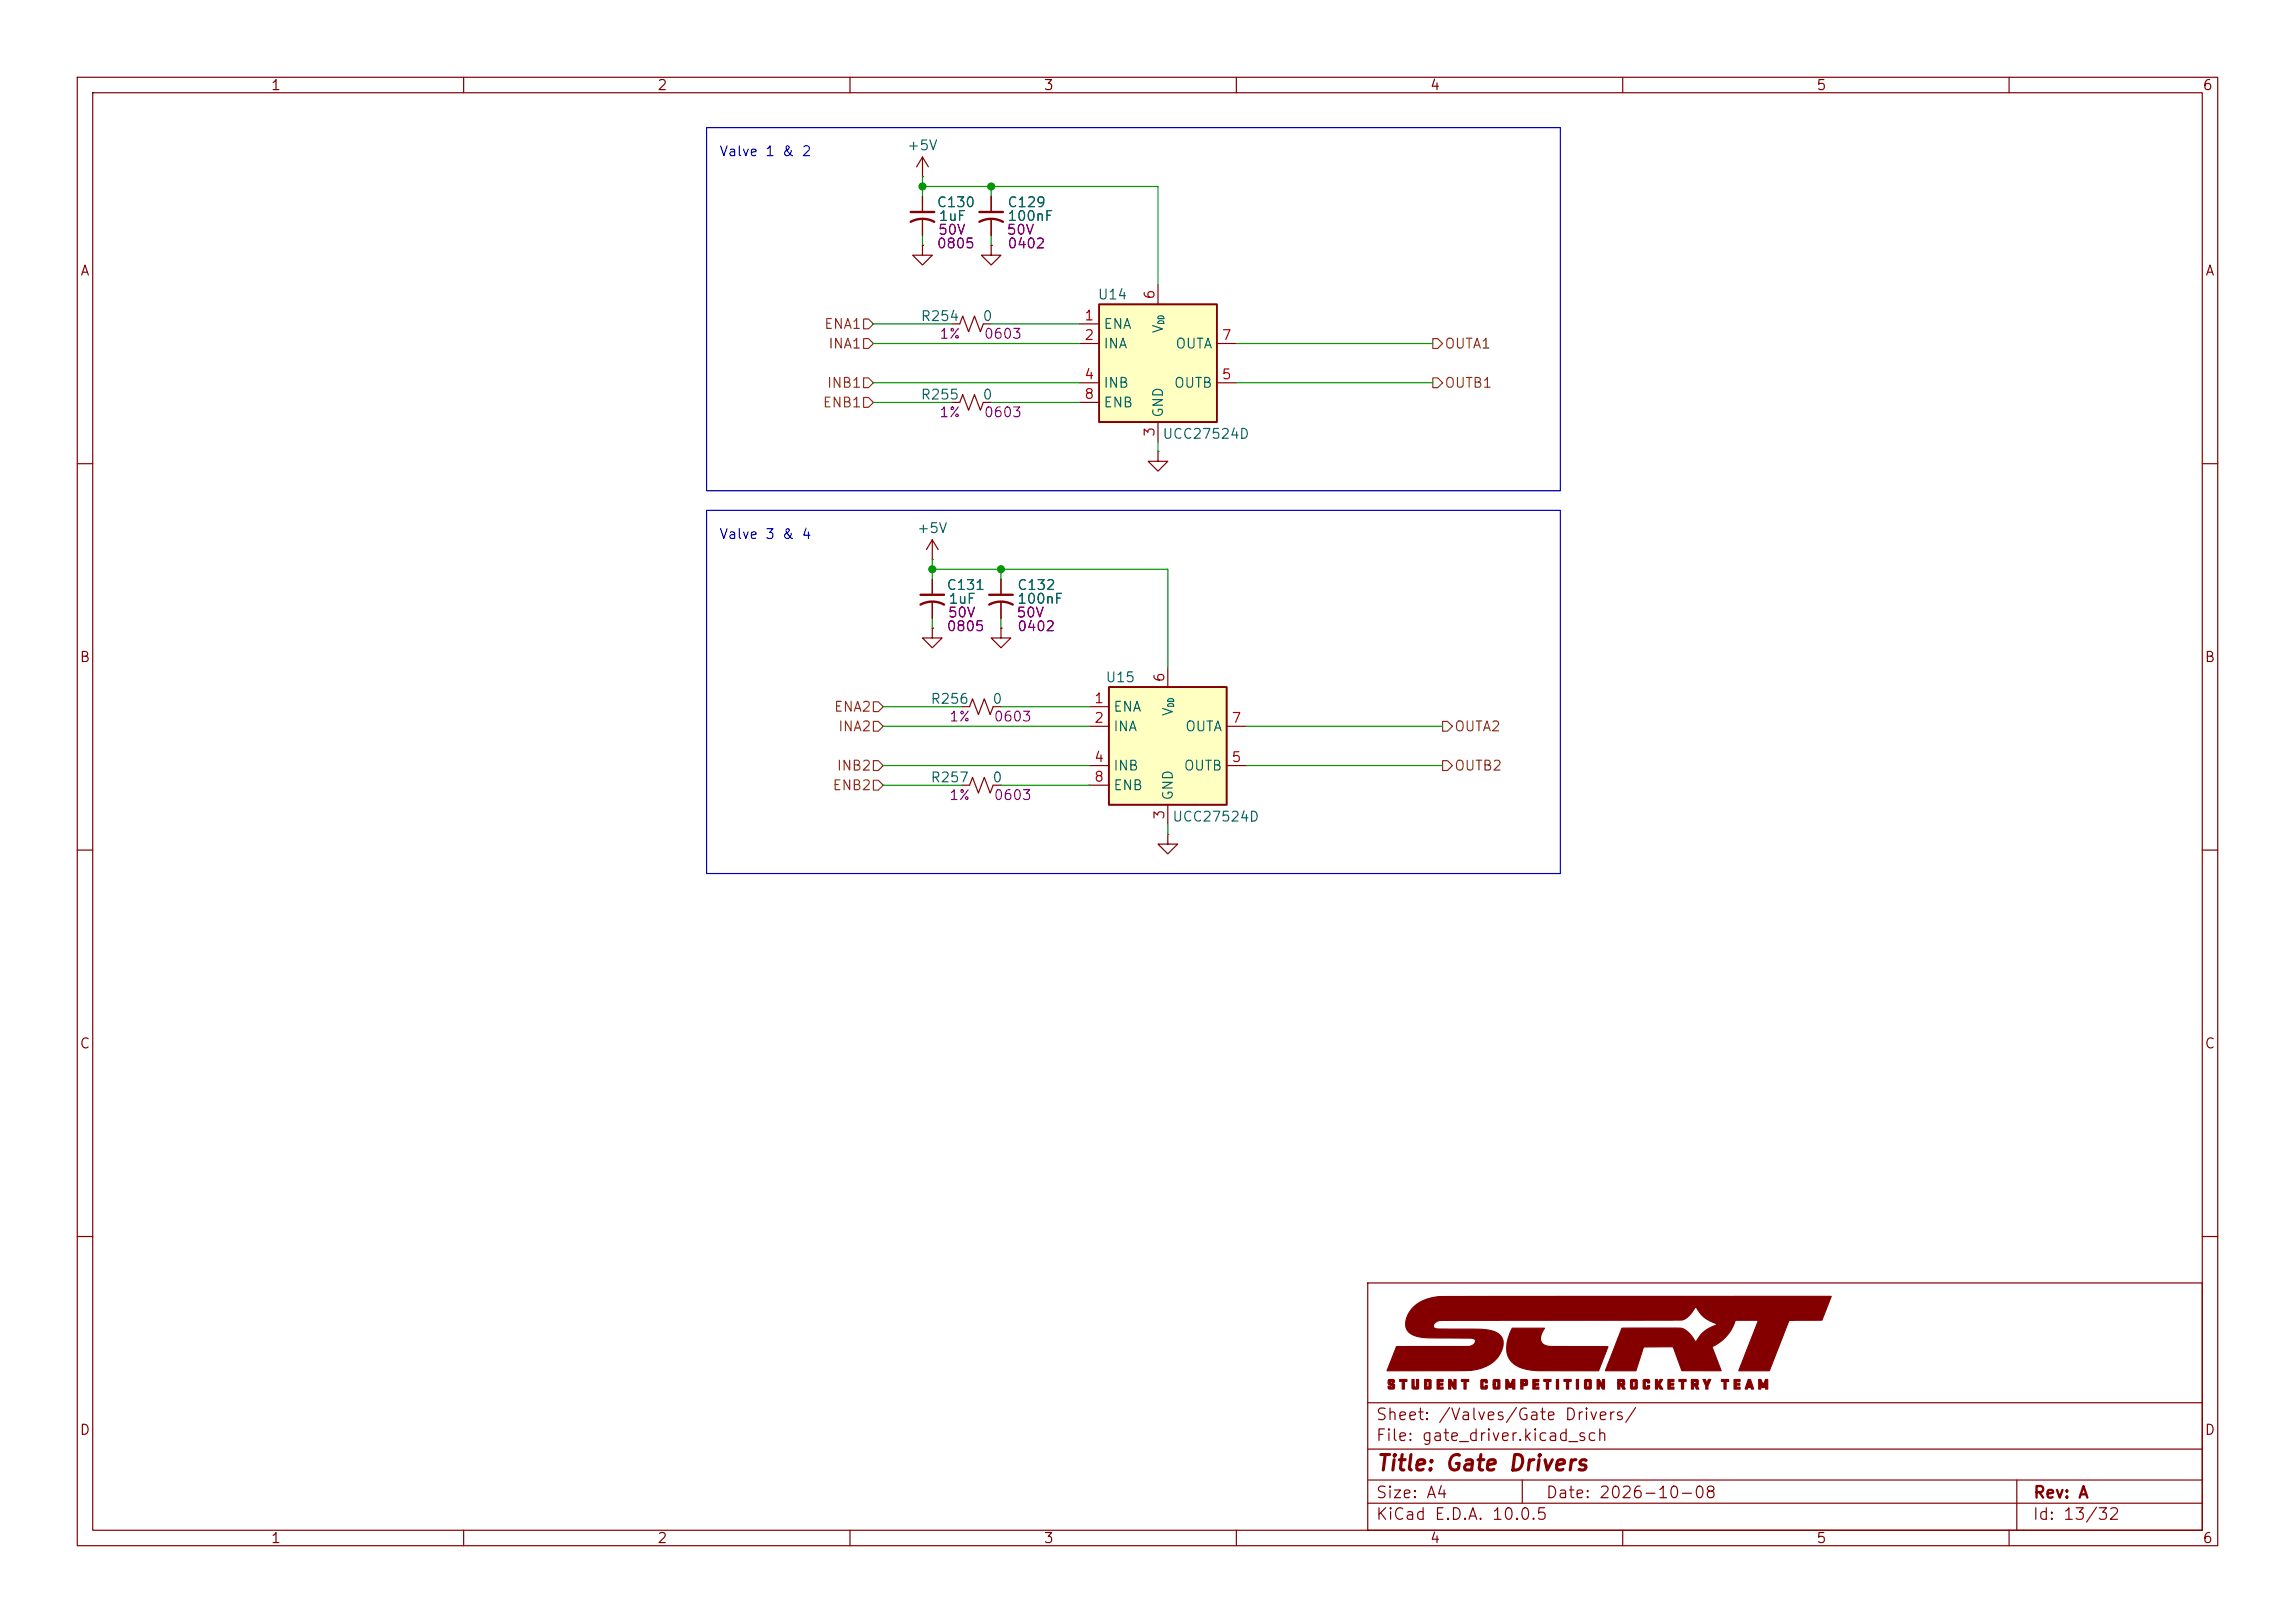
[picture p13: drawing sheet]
(kicad_sch
 (version 20260306)
 (generator "eeschema")
 (generator_version "10.0")
 (paper "A4")
 (title_block
  (title "Gate Drivers")
  (date "2026-10-08")
  (rev "A"))
 (lib_symbols
  (symbol "Device:C_Small_US"
   (pin_numbers (hide yes))
   (pin_names
    (offset 0.254) (hide yes)) (exclude_from_sim no) (in_bom yes) (on_board yes)
   (in_pos_files yes)
   (duplicate_pin_numbers_are_jumpers no)
   (property "Reference" "C" (at 0.254 1.778 0) (show_name no) (do_not_autoplace no) (effects (font (size 1.27 1.27)) (justify left)))
   (property "Value" "C_Small_US" (at 0.254 -2.032 0) (show_name no) (do_not_autoplace no) (effects (font (size 1.27 1.27)) (justify left)))
   (property "Footprint" "" (at 0 0 0) (show_name no) (do_not_autoplace no) (hide yes) (effects (font (size 1.27 1.27))))
   (property "Datasheet" "" (at 0 0 0) (show_name no) (do_not_autoplace no) (hide yes) (effects (font (size 1.27 1.27))))
   (property "Description" "capacitor, small US symbol" (at 0 0 0) (show_name no) (do_not_autoplace no) (hide yes) (effects (font (size 1.27 1.27))))
   (symbol "C_Small_US_0_1"
    (polyline (pts (xy -1.524 0.508) (xy 1.524 0.508)) (stroke (width 0.3048) (type default)) (fill (type none)))
    (arc (start -1.524 -0.762) (mid 0 -0.3734) (end 1.524 -0.762) (stroke (width 0.3048) (type default)) (fill (type none))))
   (symbol "C_Small_US_1_1"
    (pin passive line (at 0 2.54 270) (length 2.032) (name "" (effects (font (size 1.27 1.27)))) (number "1" (effects (font (size 1.27 1.27)))))
    (pin passive line (at 0 -2.54 90) (length 2.032) (name "" (effects (font (size 1.27 1.27)))) (number "2" (effects (font (size 1.27 1.27))))))
   (embedded_fonts no))
  (symbol "Device:R_Small_US"
   (pin_numbers (hide yes))
   (pin_names
    (offset 0.254) (hide yes)) (exclude_from_sim no) (in_bom yes) (on_board yes)
   (in_pos_files yes)
   (duplicate_pin_numbers_are_jumpers no)
   (property "Reference" "R" (at 0.762 0.508 0) (show_name no) (do_not_autoplace no) (effects (font (size 1.27 1.27)) (justify left)))
   (property "Value" "R_Small_US" (at 0.762 -1.016 0) (show_name no) (do_not_autoplace no) (effects (font (size 1.27 1.27)) (justify left)))
   (property "Footprint" "" (at 0 0 0) (show_name no) (do_not_autoplace no) (hide yes) (effects (font (size 1.27 1.27))))
   (property "Datasheet" "" (at 0 0 0) (show_name no) (do_not_autoplace no) (hide yes) (effects (font (size 1.27 1.27))))
   (property "Description" "Resistor, small US symbol" (at 0 0 0) (show_name no) (do_not_autoplace no) (hide yes) (effects (font (size 1.27 1.27))))
   (symbol "R_Small_US_1_1"
    (polyline (pts (xy 0 1.524) (xy 1.016 1.143) (xy 0 0.762) (xy -1.016 0.381) (xy 0 0)) (stroke (width 0) (type default)) (fill (type none)))
    (polyline (pts (xy 0 0) (xy 1.016 -0.381) (xy 0 -0.762) (xy -1.016 -1.143) (xy 0 -1.524)) (stroke (width 0) (type default)) (fill (type none)))
    (pin passive line (at 0 2.54 270) (length 1.016) (name "" (effects (font (size 1.27 1.27)))) (number "1" (effects (font (size 1.27 1.27)))))
    (pin passive line (at 0 -2.54 90) (length 1.016) (name "" (effects (font (size 1.27 1.27)))) (number "2" (effects (font (size 1.27 1.27))))))
   (embedded_fonts no))
  (symbol "Driver_FET:UCC27524D" (exclude_from_sim no) (in_bom yes) (on_board yes)
   (in_pos_files yes)
   (duplicate_pin_numbers_are_jumpers no)
   (property "Reference" "U" (at -7.62 8.89 0) (show_name no) (do_not_autoplace no) (effects (font (size 1.27 1.27)) (justify left)))
   (property "Value" "UCC27524D" (at 1.27 8.89 0) (show_name no) (do_not_autoplace no) (effects (font (size 1.27 1.27)) (justify left)))
   (property "Footprint" "Package_SO:SOIC-8_3.9x4.9mm_P1.27mm" (at 0 -8.89 0) (show_name no) (do_not_autoplace no) (hide yes) (effects (font (size 1.27 1.27))))
   (property "Datasheet" "https://www.ti.com/lit/ds/symlink/ucc27524.pdf" (at 0 -2.54 0) (show_name no) (do_not_autoplace no) (hide yes) (effects (font (size 1.27 1.27))))
   (property "Description" "Dual 5A MOSFET driver, 4.5V..18V supply, non-inverting, SOIC-8" (at 0 0 0) (show_name no) (do_not_autoplace no) (hide yes) (effects (font (size 1.27 1.27))))
   (symbol "UCC27524D_0_1"
    (rectangle (start -7.62 7.62) (end 7.62 -7.62) (stroke (width 0.254) (type default)) (fill (type background))))
   (symbol "UCC27524D_1_1"
    (pin input line (at -10.16 5.08 0) (length 2.54) (name "ENA" (effects (font (size 1.27 1.27)))) (number "1" (effects (font (size 1.27 1.27)))))
    (pin input line (at -10.16 2.54 0) (length 2.54) (name "INA" (effects (font (size 1.27 1.27)))) (number "2" (effects (font (size 1.27 1.27)))))
    (pin power_in line (at 0 -10.16 90) (length 2.54) (name "GND" (effects (font (size 1.27 1.27)))) (number "3" (effects (font (size 1.27 1.27)))))
    (pin input line (at -10.16 -2.54 0) (length 2.54) (name "INB" (effects (font (size 1.27 1.27)))) (number "4" (effects (font (size 1.27 1.27)))))
    (pin output line (at 10.16 -2.54 180) (length 2.54) (name "OUTB" (effects (font (size 1.27 1.27)))) (number "5" (effects (font (size 1.27 1.27)))))
    (pin power_in line (at 0 10.16 270) (length 2.54) (name "V_{DD}" (effects (font (size 1.27 1.27)))) (number "6" (effects (font (size 1.27 1.27)))))
    (pin output line (at 10.16 2.54 180) (length 2.54) (name "OUTA" (effects (font (size 1.27 1.27)))) (number "7" (effects (font (size 1.27 1.27)))))
    (pin input line (at -10.16 -5.08 0) (length 2.54) (name "ENB" (effects (font (size 1.27 1.27)))) (number "8" (effects (font (size 1.27 1.27))))))
   (embedded_fonts no))
  (symbol "power:+5V"
   (power global)
   (pin_numbers (hide yes))
   (pin_names
    (offset 0) (hide yes)) (exclude_from_sim no) (in_bom yes) (on_board yes)
   (in_pos_files yes)
   (duplicate_pin_numbers_are_jumpers no)
   (property "Reference" "#PWR" (at 0 -3.81 0) (show_name no) (do_not_autoplace no) (hide yes) (effects (font (size 1.27 1.27))))
   (property "Value" "+5V" (at 0 3.556 0) (show_name no) (do_not_autoplace no) (effects (font (size 1.27 1.27))))
   (property "Footprint" "" (at 0 0 0) (show_name no) (do_not_autoplace no) (hide yes) (effects (font (size 1.27 1.27))))
   (property "Datasheet" "" (at 0 0 0) (show_name no) (do_not_autoplace no) (hide yes) (effects (font (size 1.27 1.27))))
   (property "Description" "Power symbol creates a global label with name \"+5V\"" (at 0 0 0) (show_name no) (do_not_autoplace no) (hide yes) (effects (font (size 1.27 1.27))))
   (symbol "+5V_0_1"
    (polyline (pts (xy -0.762 1.27) (xy 0 2.54)) (stroke (width 0) (type default)) (fill (type none)))
    (polyline (pts (xy 0 2.54) (xy 0.762 1.27)) (stroke (width 0) (type default)) (fill (type none)))
    (polyline (pts (xy 0 0) (xy 0 2.54)) (stroke (width 0) (type default)) (fill (type none))))
   (symbol "+5V_1_1"
    (pin power_in line (at 0 0 90) (length 0) (name "" (effects (font (size 1.27 1.27)))) (number "1" (effects (font (size 1.27 1.27))))))
   (embedded_fonts no))
  (symbol "power:GND"
   (power global)
   (pin_numbers (hide yes))
   (pin_names
    (offset 0) (hide yes)) (exclude_from_sim no) (in_bom yes) (on_board yes)
   (in_pos_files yes)
   (duplicate_pin_numbers_are_jumpers no)
   (property "Reference" "#PWR" (at 0 -6.35 0) (show_name no) (do_not_autoplace no) (hide yes) (effects (font (size 1.27 1.27))))
   (property "Value" "GND" (at 0 -3.81 0) (show_name no) (do_not_autoplace no) (effects (font (size 1.27 1.27))))
   (property "Footprint" "" (at 0 0 0) (show_name no) (do_not_autoplace no) (hide yes) (effects (font (size 1.27 1.27))))
   (property "Datasheet" "" (at 0 0 0) (show_name no) (do_not_autoplace no) (hide yes) (effects (font (size 1.27 1.27))))
   (property "Description" "Power symbol creates a global label with name \"GND\" , ground" (at 0 0 0) (show_name no) (do_not_autoplace no) (hide yes) (effects (font (size 1.27 1.27))))
   (symbol "GND_0_1"
    (polyline (pts (xy 0 0) (xy 0 -1.27) (xy 1.27 -1.27) (xy 0 -2.54) (xy -1.27 -1.27) (xy 0 -1.27)) (stroke (width 0) (type default)) (fill (type none))))
   (symbol "GND_1_1"
    (pin power_in line (at 0 0 270) (length 0) (name "" (effects (font (size 1.27 1.27)))) (number "1" (effects (font (size 1.27 1.27))))))
   (embedded_fonts no)))
 (rectangle
  (start 91.44 66.04)
  (end 201.93 113.03)
  (stroke (width 0) (type default))
  (fill (type none)))
 (rectangle
  (start 91.44 16.51)
  (end 201.93 63.5)
  (stroke (width 0) (type default))
  (fill (type none)))
 (text "Valve 3 & 4"
  (exclude_from_sim no)
  (at 99.06 69.342 0)
  (effects (font (size 1.27 1.27))))
 (text "Valve 1 & 2"
  (exclude_from_sim no)
  (at 99.06 19.812 0)
  (effects (font (size 1.27 1.27))))
 (junction
  (at 120.65 73.66)
  (diameter 0)
  (color 0 0 0 0))
 (junction
  (at 119.38 24.13)
  (diameter 0)
  (color 0 0 0 0))
 (junction
  (at 129.54 73.66)
  (diameter 0)
  (color 0 0 0 0))
 (junction
  (at 128.27 24.13)
  (diameter 0)
  (color 0 0 0 0))
 (wire
  (pts (xy 114.3 99.06) (xy 140.97 99.06))
  (stroke (width 0) (type default)))
 (wire
  (pts (xy 114.3 93.98) (xy 140.97 93.98))
  (stroke (width 0) (type default)))
 (wire
  (pts (xy 151.13 73.66) (xy 151.13 86.36))
  (stroke (width 0) (type default)))
 (wire
  (pts (xy 128.27 41.91) (xy 139.7 41.91))
  (stroke (width 0) (type default)))
 (wire
  (pts (xy 119.38 22.86) (xy 119.38 24.13))
  (stroke (width 0) (type default)))
 (wire
  (pts (xy 161.29 99.06) (xy 186.69 99.06))
  (stroke (width 0) (type default)))
 (wire
  (pts (xy 128.27 52.07) (xy 139.7 52.07))
  (stroke (width 0) (type default)))
 (wire
  (pts (xy 149.86 24.13) (xy 149.86 36.83))
  (stroke (width 0) (type default)))
 (wire
  (pts (xy 119.38 24.13) (xy 128.27 24.13))
  (stroke (width 0) (type default)))
 (wire
  (pts (xy 119.38 30.48) (xy 119.38 31.75))
  (stroke (width 0) (type default)))
 (wire
  (pts (xy 160.02 44.45) (xy 185.42 44.45))
  (stroke (width 0) (type default)))
 (wire
  (pts (xy 119.38 24.13) (xy 119.38 25.4))
  (stroke (width 0) (type default)))
 (wire
  (pts (xy 128.27 24.13) (xy 128.27 25.4))
  (stroke (width 0) (type default)))
 (wire
  (pts (xy 129.54 73.66) (xy 151.13 73.66))
  (stroke (width 0) (type default)))
 (wire
  (pts (xy 128.27 24.13) (xy 149.86 24.13))
  (stroke (width 0) (type default)))
 (wire
  (pts (xy 120.65 73.66) (xy 129.54 73.66))
  (stroke (width 0) (type default)))
 (wire
  (pts (xy 113.03 41.91) (xy 123.19 41.91))
  (stroke (width 0) (type default)))
 (wire
  (pts (xy 113.03 44.45) (xy 139.7 44.45))
  (stroke (width 0) (type default)))
 (wire
  (pts (xy 120.65 73.66) (xy 120.65 74.93))
  (stroke (width 0) (type default)))
 (wire
  (pts (xy 151.13 107.95) (xy 151.13 106.68))
  (stroke (width 0) (type default)))
 (wire
  (pts (xy 120.65 80.01) (xy 120.65 81.28))
  (stroke (width 0) (type default)))
 (wire
  (pts (xy 129.54 91.44) (xy 140.97 91.44))
  (stroke (width 0) (type default)))
 (wire
  (pts (xy 129.54 73.66) (xy 129.54 74.93))
  (stroke (width 0) (type default)))
 (wire
  (pts (xy 114.3 91.44) (xy 124.46 91.44))
  (stroke (width 0) (type default)))
 (wire
  (pts (xy 160.02 49.53) (xy 185.42 49.53))
  (stroke (width 0) (type default)))
 (wire
  (pts (xy 129.54 80.01) (xy 129.54 81.28))
  (stroke (width 0) (type default)))
 (wire
  (pts (xy 114.3 101.6) (xy 124.46 101.6))
  (stroke (width 0) (type default)))
 (wire
  (pts (xy 128.27 30.48) (xy 128.27 31.75))
  (stroke (width 0) (type default)))
 (wire
  (pts (xy 161.29 93.98) (xy 186.69 93.98))
  (stroke (width 0) (type default)))
 (wire
  (pts (xy 149.86 58.42) (xy 149.86 57.15))
  (stroke (width 0) (type default)))
 (wire
  (pts (xy 120.65 72.39) (xy 120.65 73.66))
  (stroke (width 0) (type default)))
 (wire
  (pts (xy 113.03 49.53) (xy 139.7 49.53))
  (stroke (width 0) (type default)))
 (wire
  (pts (xy 113.03 52.07) (xy 123.19 52.07))
  (stroke (width 0) (type default)))
 (wire
  (pts (xy 129.54 101.6) (xy 140.97 101.6))
  (stroke (width 0) (type default)))
 (hierarchical_label "ENB1"
  (shape input)
  (at 113.03 52.07 180)
  (effects (font (size 1.27 1.27)) (justify right)))
 (hierarchical_label "ENA1"
  (shape input)
  (at 113.03 41.91 180)
  (effects (font (size 1.27 1.27)) (justify right)))
 (hierarchical_label "INA2"
  (shape input)
  (at 114.3 93.98 180)
  (effects (font (size 1.27 1.27)) (justify right)))
 (hierarchical_label "OUTB1"
  (shape output)
  (at 185.42 49.53 0)
  (effects (font (size 1.27 1.27)) (justify left)))
 (hierarchical_label "ENA2"
  (shape input)
  (at 114.3 91.44 180)
  (effects (font (size 1.27 1.27)) (justify right)))
 (hierarchical_label "OUTA2"
  (shape output)
  (at 186.69 93.98 0)
  (effects (font (size 1.27 1.27)) (justify left)))
 (hierarchical_label "INB1"
  (shape input)
  (at 113.03 49.53 180)
  (effects (font (size 1.27 1.27)) (justify right)))
 (hierarchical_label "OUTA1"
  (shape output)
  (at 185.42 44.45 0)
  (effects (font (size 1.27 1.27)) (justify left)))
 (hierarchical_label "INB2"
  (shape input)
  (at 114.3 99.06 180)
  (effects (font (size 1.27 1.27)) (justify right)))
 (hierarchical_label "INA1"
  (shape input)
  (at 113.03 44.45 180)
  (effects (font (size 1.27 1.27)) (justify right)))
 (hierarchical_label "OUTB2"
  (shape output)
  (at 186.69 99.06 0)
  (effects (font (size 1.27 1.27)) (justify left)))
 (hierarchical_label "ENB2"
  (shape input)
  (at 114.3 101.6 180)
  (effects (font (size 1.27 1.27)) (justify right)))
 (symbol
  (lib_id "Device:C_Small_US")
  (at 119.38 27.94 0)
  (unit 1)
  (body_style 1)
  (exclude_from_sim no)
  (in_bom yes)
  (on_board yes)
  (in_pos_files yes)
  (dnp no)
  (property "Reference" "C130" (at 121.158 26.162 0) (show_name no) (do_not_autoplace no) (effects (font (size 1.27 1.27)) (justify left)))
  (property "Value" "1uF" (at 121.412 27.94 0) (show_name no) (do_not_autoplace no) (effects (font (size 1.27 1.27)) (justify left)))
  (property "Footprint" "valve_pcb_footprints:C_0805_2012Metric" (at 119.38 27.94 0) (hide yes) (show_name no) (do_not_autoplace no) (effects (font (size 1.27 1.27))))
  (property "Datasheet" "" (at 119.38 27.94 0) (hide yes) (show_name no) (do_not_autoplace no) (effects (font (size 1.27 1.27))))
  (property "Description" "1uF 50V X7R ±10% 0805 Capacitor" (at 119.38 27.94 0) (hide yes) (show_name no) (do_not_autoplace no) (effects (font (size 1.27 1.27))))
  (property "Vmax" "50V" (at 123.19 29.718 0) (show_name no) (do_not_autoplace no) (effects (font (size 1.27 1.27))))
  (property "JLCPCB Part #" "C28323" (at 119.38 27.94 0) (hide yes) (show_name no) (do_not_autoplace no) (effects (font (size 1.27 1.27))))
  (property "Footprint_Size" "0805" (at 123.698 31.496 0) (show_name no) (do_not_autoplace no) (effects (font (size 1.27 1.27))))
  (pin "2")
  (pin "1")
  (instances (project "valve_control_pcb" (path "" (reference "C130") (unit 1)
    (variant (name "My VARIANT DARNIT"))))))
 (symbol
  (lib_id "Device:C_Small_US")
  (at 129.54 77.47 0)
  (unit 1)
  (body_style 1)
  (exclude_from_sim no)
  (in_bom yes)
  (on_board yes)
  (in_pos_files yes)
  (dnp no)
  (property "Reference" "C132" (at 131.572 75.692 0) (show_name no) (do_not_autoplace no) (effects (font (size 1.27 1.27)) (justify left)))
  (property "Value" "100nF" (at 131.572 77.47 0) (show_name no) (do_not_autoplace no) (effects (font (size 1.27 1.27)) (justify left)))
  (property "Footprint" "valve_pcb_footprints:C_0402_1005Metric" (at 129.54 77.47 0) (hide yes) (show_name no) (do_not_autoplace no) (effects (font (size 1.27 1.27))))
  (property "Datasheet" "" (at 129.54 77.47 0) (hide yes) (show_name no) (do_not_autoplace no) (effects (font (size 1.27 1.27))))
  (property "Description" "100nF 50V X7R ±10% 0402 Capacitor" (at 129.54 77.47 0) (hide yes) (show_name no) (do_not_autoplace no) (effects (font (size 1.27 1.27))))
  (property "Vmax" "50V" (at 133.35 79.248 0) (show_name no) (do_not_autoplace no) (effects (font (size 1.27 1.27))))
  (property "JLCPCB Part #" "C307331" (at 129.54 77.47 0) (hide yes) (show_name no) (do_not_autoplace no) (effects (font (size 1.27 1.27))))
  (property "Footprint_Size" "0402" (at 134.112 81.026 0) (show_name no) (do_not_autoplace no) (effects (font (size 1.27 1.27))))
  (pin "2")
  (pin "1")
  (instances (project "valve_control_pcb" (path "" (reference "C132") (unit 1)
    (variant (name "My VARIANT DARNIT"))))))
 (symbol
  (lib_id "Driver_FET:UCC27524D")
  (at 151.13 96.52 0)
  (unit 1)
  (body_style 1)
  (exclude_from_sim no)
  (in_bom yes)
  (on_board yes)
  (in_pos_files yes)
  (dnp no)
  (property "Reference" "U15" (at 143.002 87.63 0) (show_name no) (do_not_autoplace no) (effects (font (size 1.27 1.27)) (justify left)))
  (property "Value" "UCC27524D" (at 151.638 105.664 0) (show_name no) (do_not_autoplace no) (effects (font (size 1.27 1.27)) (justify left)))
  (property "Footprint" "Package_SO:SOIC-8_3.9x4.9mm_P1.27mm" (at 151.13 105.41 0) (hide yes) (show_name no) (do_not_autoplace no) (effects (font (size 1.27 1.27))))
  (property "Datasheet" "https://www.ti.com/lit/ds/symlink/ucc27524.pdf" (at 151.13 99.06 0) (hide yes) (show_name no) (do_not_autoplace no) (effects (font (size 1.27 1.27))))
  (property "Description" "Dual 5A MOSFET driver, 4.5V..18V supply, non-inverting, SOIC-8" (at 151.13 96.52 0) (hide yes) (show_name no) (do_not_autoplace no) (effects (font (size 1.27 1.27))))
  (property "JLCPCB Part #" "C465729" (at 151.13 96.52 0) (hide yes) (show_name no) (do_not_autoplace no) (effects (font (size 1.27 1.27))))
  (property "Footprint_Size" "" (at 151.13 96.52 0) (show_name no) (do_not_autoplace no) (effects (font (size 1.27 1.27))))
  (pin "4")
  (pin "5")
  (pin "7")
  (pin "8")
  (pin "6")
  (pin "2")
  (pin "3")
  (pin "1"))
 (symbol
  (lib_id "power:+5V")
  (at 120.65 72.39 0)
  (unit 1)
  (body_style 1)
  (exclude_from_sim no)
  (in_bom yes)
  (on_board yes)
  (in_pos_files yes)
  (dnp no)
  (property "Reference" "#PWR0275" (at 120.65 76.2 0) (hide yes) (show_name no) (do_not_autoplace no) (effects (font (size 1.27 1.27))))
  (property "Value" "+5V" (at 120.65 68.326 0) (show_name no) (do_not_autoplace no) (effects (font (size 1.27 1.27))))
  (property "Footprint" "" (at 120.65 72.39 0) (hide yes) (show_name no) (do_not_autoplace no) (effects (font (size 1.27 1.27))))
  (property "Datasheet" "" (at 120.65 72.39 0) (hide yes) (show_name no) (do_not_autoplace no) (effects (font (size 1.27 1.27))))
  (property "Description" "Power symbol creates a global label with name \"+5V\"" (at 120.65 72.39 0) (hide yes) (show_name no) (do_not_autoplace no) (effects (font (size 1.27 1.27))))
  (pin "1"))
 (symbol
  (lib_id "Device:C_Small_US")
  (at 120.65 77.47 0)
  (unit 1)
  (body_style 1)
  (exclude_from_sim no)
  (in_bom yes)
  (on_board yes)
  (in_pos_files yes)
  (dnp no)
  (property "Reference" "C131" (at 122.428 75.692 0) (show_name no) (do_not_autoplace no) (effects (font (size 1.27 1.27)) (justify left)))
  (property "Value" "1uF" (at 122.682 77.47 0) (show_name no) (do_not_autoplace no) (effects (font (size 1.27 1.27)) (justify left)))
  (property "Footprint" "valve_pcb_footprints:C_0805_2012Metric" (at 120.65 77.47 0) (hide yes) (show_name no) (do_not_autoplace no) (effects (font (size 1.27 1.27))))
  (property "Datasheet" "" (at 120.65 77.47 0) (hide yes) (show_name no) (do_not_autoplace no) (effects (font (size 1.27 1.27))))
  (property "Description" "1uF 50V X7R ±10% 0805 Capacitor" (at 120.65 77.47 0) (hide yes) (show_name no) (do_not_autoplace no) (effects (font (size 1.27 1.27))))
  (property "Vmax" "50V" (at 124.46 79.248 0) (show_name no) (do_not_autoplace no) (effects (font (size 1.27 1.27))))
  (property "JLCPCB Part #" "C28323" (at 120.65 77.47 0) (hide yes) (show_name no) (do_not_autoplace no) (effects (font (size 1.27 1.27))))
  (property "Footprint_Size" "0805" (at 124.968 81.026 0) (show_name no) (do_not_autoplace no) (effects (font (size 1.27 1.27))))
  (pin "2")
  (pin "1")
  (instances (project "valve_control_pcb" (path "" (reference "C131") (unit 1)
    (variant (name "My VARIANT DARNIT"))))))
 (symbol
  (lib_id "power:+5V")
  (at 119.38 22.86 0)
  (unit 1)
  (body_style 1)
  (exclude_from_sim no)
  (in_bom yes)
  (on_board yes)
  (in_pos_files yes)
  (dnp no)
  (property "Reference" "#PWR0174" (at 119.38 26.67 0) (hide yes) (show_name no) (do_not_autoplace no) (effects (font (size 1.27 1.27))))
  (property "Value" "+5V" (at 119.38 18.796 0) (show_name no) (do_not_autoplace no) (effects (font (size 1.27 1.27))))
  (property "Footprint" "" (at 119.38 22.86 0) (hide yes) (show_name no) (do_not_autoplace no) (effects (font (size 1.27 1.27))))
  (property "Datasheet" "" (at 119.38 22.86 0) (hide yes) (show_name no) (do_not_autoplace no) (effects (font (size 1.27 1.27))))
  (property "Description" "Power symbol creates a global label with name \"+5V\"" (at 119.38 22.86 0) (hide yes) (show_name no) (do_not_autoplace no) (effects (font (size 1.27 1.27))))
  (pin "1"))
 (symbol
  (lib_id "Driver_FET:UCC27524D")
  (at 149.86 46.99 0)
  (unit 1)
  (body_style 1)
  (exclude_from_sim no)
  (in_bom yes)
  (on_board yes)
  (in_pos_files yes)
  (dnp no)
  (property "Reference" "U14" (at 141.986 38.1 0) (show_name no) (do_not_autoplace no) (effects (font (size 1.27 1.27)) (justify left)))
  (property "Value" "UCC27524D" (at 150.368 56.134 0) (show_name no) (do_not_autoplace no) (effects (font (size 1.27 1.27)) (justify left)))
  (property "Footprint" "Package_SO:SOIC-8_3.9x4.9mm_P1.27mm" (at 149.86 55.88 0) (hide yes) (show_name no) (do_not_autoplace no) (effects (font (size 1.27 1.27))))
  (property "Datasheet" "https://www.ti.com/lit/ds/symlink/ucc27524.pdf" (at 149.86 49.53 0) (hide yes) (show_name no) (do_not_autoplace no) (effects (font (size 1.27 1.27))))
  (property "Description" "Dual 5A MOSFET driver, 4.5V..18V supply, non-inverting, SOIC-8" (at 149.86 46.99 0) (hide yes) (show_name no) (do_not_autoplace no) (effects (font (size 1.27 1.27))))
  (property "JLCPCB Part #" "C465729" (at 149.86 46.99 0) (hide yes) (show_name no) (do_not_autoplace no) (effects (font (size 1.27 1.27))))
  (property "Footprint_Size" "" (at 149.86 46.99 0) (show_name no) (do_not_autoplace no) (effects (font (size 1.27 1.27))))
  (pin "4")
  (pin "5")
  (pin "7")
  (pin "8")
  (pin "6")
  (pin "2")
  (pin "3")
  (pin "1"))
 (symbol
  (lib_id "Device:R_Small_US")
  (at 127 101.6 270)
  (unit 1)
  (body_style 1)
  (exclude_from_sim no)
  (in_bom yes)
  (on_board yes)
  (in_pos_files yes)
  (dnp no)
  (property "Reference" "R257" (at 125.476 100.584 90) (show_name no) (do_not_autoplace no) (effects (font (size 1.27 1.27)) (justify right)))
  (property "Value" "0" (at 129.794 100.584 90) (show_name no) (do_not_autoplace no) (effects (font (size 1.27 1.27)) (justify right)))
  (property "Footprint" "valve_pcb_footprints:R_0603_1608Metric" (at 127 101.6 0) (hide yes) (show_name no) (do_not_autoplace no) (effects (font (size 1.27 1.27))))
  (property "Datasheet" "" (at 127 101.6 0) (hide yes) (show_name no) (do_not_autoplace no) (effects (font (size 1.27 1.27))))
  (property "Description" "0 1% 0603 Resistor" (at 127 101.6 0) (hide yes) (show_name no) (do_not_autoplace no) (effects (font (size 1.27 1.27))))
  (property "Tolerance" "1%" (at 124.206 102.87 90) (show_name no) (do_not_autoplace no) (effects (font (size 1.27 1.27))))
  (property "JLCPCB Part #" "C21189" (at 127 101.6 0) (hide yes) (show_name no) (do_not_autoplace no) (effects (font (size 1.27 1.27))))
  (property "Footprint_Size" "0603" (at 131.064 102.87 90) (show_name no) (do_not_autoplace no) (effects (font (size 1.27 1.27))))
  (pin "1")
  (pin "2")
  (instances (project "valve_control_pcb" (path "" (reference "R257") (unit 1)
    (variant (name "My VARIANT DARNIT"))))))
 (symbol
  (lib_id "power:GND")
  (at 120.65 81.28 0)
  (mirror y)
  (unit 1)
  (body_style 1)
  (exclude_from_sim no)
  (in_bom yes)
  (on_board yes)
  (in_pos_files yes)
  (dnp no)
  (fields_autoplaced yes)
  (property "Reference" "#PWR0320" (at 120.65 87.63 0) (hide yes) (show_name no) (do_not_autoplace no) (effects (font (size 1.27 1.27))))
  (property "Value" "GND" (at 120.65 86.36 0) (hide yes) (show_name no) (do_not_autoplace no) (effects (font (size 1.27 1.27))))
  (property "Footprint" "" (at 120.65 81.28 0) (hide yes) (show_name no) (do_not_autoplace no) (effects (font (size 1.27 1.27))))
  (property "Datasheet" "" (at 120.65 81.28 0) (hide yes) (show_name no) (do_not_autoplace no) (effects (font (size 1.27 1.27))))
  (property "Description" "Power symbol creates a global label with name \"GND\" , ground" (at 120.65 81.28 0) (hide yes) (show_name no) (do_not_autoplace no) (effects (font (size 1.27 1.27))))
  (pin "1"))
 (symbol
  (lib_id "power:GND")
  (at 129.54 81.28 0)
  (unit 1)
  (body_style 1)
  (exclude_from_sim no)
  (in_bom yes)
  (on_board yes)
  (in_pos_files yes)
  (dnp no)
  (fields_autoplaced yes)
  (property "Reference" "#PWR0323" (at 129.54 87.63 0) (hide yes) (show_name no) (do_not_autoplace no) (effects (font (size 1.27 1.27))))
  (property "Value" "GND" (at 129.54 86.36 0) (hide yes) (show_name no) (do_not_autoplace no) (effects (font (size 1.27 1.27))))
  (property "Footprint" "" (at 129.54 81.28 0) (hide yes) (show_name no) (do_not_autoplace no) (effects (font (size 1.27 1.27))))
  (property "Datasheet" "" (at 129.54 81.28 0) (hide yes) (show_name no) (do_not_autoplace no) (effects (font (size 1.27 1.27))))
  (property "Description" "Power symbol creates a global label with name \"GND\" , ground" (at 129.54 81.28 0) (hide yes) (show_name no) (do_not_autoplace no) (effects (font (size 1.27 1.27))))
  (pin "1"))
 (symbol
  (lib_id "Device:R_Small_US")
  (at 127 91.44 270)
  (unit 1)
  (body_style 1)
  (exclude_from_sim no)
  (in_bom yes)
  (on_board yes)
  (in_pos_files yes)
  (dnp no)
  (property "Reference" "R256" (at 125.476 90.424 90) (show_name no) (do_not_autoplace no) (effects (font (size 1.27 1.27)) (justify right)))
  (property "Value" "0" (at 129.794 90.424 90) (show_name no) (do_not_autoplace no) (effects (font (size 1.27 1.27)) (justify right)))
  (property "Footprint" "valve_pcb_footprints:R_0603_1608Metric" (at 127 91.44 0) (hide yes) (show_name no) (do_not_autoplace no) (effects (font (size 1.27 1.27))))
  (property "Datasheet" "" (at 127 91.44 0) (hide yes) (show_name no) (do_not_autoplace no) (effects (font (size 1.27 1.27))))
  (property "Description" "0 1% 0603 Resistor" (at 127 91.44 0) (hide yes) (show_name no) (do_not_autoplace no) (effects (font (size 1.27 1.27))))
  (property "Tolerance" "1%" (at 124.206 92.71 90) (show_name no) (do_not_autoplace no) (effects (font (size 1.27 1.27))))
  (property "JLCPCB Part #" "C21189" (at 127 91.44 0) (hide yes) (show_name no) (do_not_autoplace no) (effects (font (size 1.27 1.27))))
  (property "Footprint_Size" "0603" (at 131.064 92.71 90) (show_name no) (do_not_autoplace no) (effects (font (size 1.27 1.27))))
  (pin "1")
  (pin "2")
  (instances (project "valve_control_pcb" (path "" (reference "R256") (unit 1)
    (variant (name "My VARIANT DARNIT"))))))
 (symbol
  (lib_id "Device:C_Small_US")
  (at 128.27 27.94 0)
  (unit 1)
  (body_style 1)
  (exclude_from_sim no)
  (in_bom yes)
  (on_board yes)
  (in_pos_files yes)
  (dnp no)
  (property "Reference" "C129" (at 130.302 26.162 0) (show_name no) (do_not_autoplace no) (effects (font (size 1.27 1.27)) (justify left)))
  (property "Value" "100nF" (at 130.302 27.94 0) (show_name no) (do_not_autoplace no) (effects (font (size 1.27 1.27)) (justify left)))
  (property "Footprint" "valve_pcb_footprints:C_0402_1005Metric" (at 128.27 27.94 0) (hide yes) (show_name no) (do_not_autoplace no) (effects (font (size 1.27 1.27))))
  (property "Datasheet" "" (at 128.27 27.94 0) (hide yes) (show_name no) (do_not_autoplace no) (effects (font (size 1.27 1.27))))
  (property "Description" "100nF 50V X7R ±10% 0402 Capacitor" (at 128.27 27.94 0) (hide yes) (show_name no) (do_not_autoplace no) (effects (font (size 1.27 1.27))))
  (property "Vmax" "50V" (at 132.08 29.718 0) (show_name no) (do_not_autoplace no) (effects (font (size 1.27 1.27))))
  (property "JLCPCB Part #" "C307331" (at 128.27 27.94 0) (hide yes) (show_name no) (do_not_autoplace no) (effects (font (size 1.27 1.27))))
  (property "Footprint_Size" "0402" (at 132.842 31.496 0) (show_name no) (do_not_autoplace no) (effects (font (size 1.27 1.27))))
  (pin "2")
  (pin "1")
  (instances (project "valve_control_pcb" (path "" (reference "C129") (unit 1)
    (variant (name "My VARIANT DARNIT"))))))
 (symbol
  (lib_id "power:GND")
  (at 119.38 31.75 0)
  (mirror y)
  (unit 1)
  (body_style 1)
  (exclude_from_sim no)
  (in_bom yes)
  (on_board yes)
  (in_pos_files yes)
  (dnp no)
  (fields_autoplaced yes)
  (property "Reference" "#PWR0173" (at 119.38 38.1 0) (hide yes) (show_name no) (do_not_autoplace no) (effects (font (size 1.27 1.27))))
  (property "Value" "GND" (at 119.38 36.83 0) (hide yes) (show_name no) (do_not_autoplace no) (effects (font (size 1.27 1.27))))
  (property "Footprint" "" (at 119.38 31.75 0) (hide yes) (show_name no) (do_not_autoplace no) (effects (font (size 1.27 1.27))))
  (property "Datasheet" "" (at 119.38 31.75 0) (hide yes) (show_name no) (do_not_autoplace no) (effects (font (size 1.27 1.27))))
  (property "Description" "Power symbol creates a global label with name \"GND\" , ground" (at 119.38 31.75 0) (hide yes) (show_name no) (do_not_autoplace no) (effects (font (size 1.27 1.27))))
  (pin "1"))
 (symbol
  (lib_id "Device:R_Small_US")
  (at 125.73 41.91 270)
  (unit 1)
  (body_style 1)
  (exclude_from_sim no)
  (in_bom yes)
  (on_board yes)
  (in_pos_files yes)
  (dnp no)
  (property "Reference" "R254" (at 124.206 40.894 90) (show_name no) (do_not_autoplace no) (effects (font (size 1.27 1.27)) (justify right)))
  (property "Value" "0" (at 128.524 40.894 90) (show_name no) (do_not_autoplace no) (effects (font (size 1.27 1.27)) (justify right)))
  (property "Footprint" "valve_pcb_footprints:R_0603_1608Metric" (at 125.73 41.91 0) (hide yes) (show_name no) (do_not_autoplace no) (effects (font (size 1.27 1.27))))
  (property "Datasheet" "" (at 125.73 41.91 0) (hide yes) (show_name no) (do_not_autoplace no) (effects (font (size 1.27 1.27))))
  (property "Description" "0 1% 0603 Resistor" (at 125.73 41.91 0) (hide yes) (show_name no) (do_not_autoplace no) (effects (font (size 1.27 1.27))))
  (property "Tolerance" "1%" (at 122.936 43.18 90) (show_name no) (do_not_autoplace no) (effects (font (size 1.27 1.27))))
  (property "JLCPCB Part #" "C21189" (at 125.73 41.91 0) (hide yes) (show_name no) (do_not_autoplace no) (effects (font (size 1.27 1.27))))
  (property "Footprint_Size" "0603" (at 129.794 43.18 90) (show_name no) (do_not_autoplace no) (effects (font (size 1.27 1.27))))
  (pin "1")
  (pin "2")
  (instances (project "valve_control_pcb" (path "" (reference "R254") (unit 1)
    (variant (name "My VARIANT DARNIT"))))))
 (symbol
  (lib_id "power:GND")
  (at 149.86 58.42 0)
  (unit 1)
  (body_style 1)
  (exclude_from_sim no)
  (in_bom yes)
  (on_board yes)
  (in_pos_files yes)
  (dnp no)
  (fields_autoplaced yes)
  (property "Reference" "#PWR0319" (at 149.86 64.77 0) (hide yes) (show_name no) (do_not_autoplace no) (effects (font (size 1.27 1.27))))
  (property "Value" "GND" (at 149.86 63.5 0) (hide yes) (show_name no) (do_not_autoplace no) (effects (font (size 1.27 1.27))))
  (property "Footprint" "" (at 149.86 58.42 0) (hide yes) (show_name no) (do_not_autoplace no) (effects (font (size 1.27 1.27))))
  (property "Datasheet" "" (at 149.86 58.42 0) (hide yes) (show_name no) (do_not_autoplace no) (effects (font (size 1.27 1.27))))
  (property "Description" "Power symbol creates a global label with name \"GND\" , ground" (at 149.86 58.42 0) (hide yes) (show_name no) (do_not_autoplace no) (effects (font (size 1.27 1.27))))
  (pin "1"))
 (symbol
  (lib_id "Device:R_Small_US")
  (at 125.73 52.07 270)
  (unit 1)
  (body_style 1)
  (exclude_from_sim no)
  (in_bom yes)
  (on_board yes)
  (in_pos_files yes)
  (dnp no)
  (property "Reference" "R255" (at 124.206 51.054 90) (show_name no) (do_not_autoplace no) (effects (font (size 1.27 1.27)) (justify right)))
  (property "Value" "0" (at 128.524 51.054 90) (show_name no) (do_not_autoplace no) (effects (font (size 1.27 1.27)) (justify right)))
  (property "Footprint" "valve_pcb_footprints:R_0603_1608Metric" (at 125.73 52.07 0) (hide yes) (show_name no) (do_not_autoplace no) (effects (font (size 1.27 1.27))))
  (property "Datasheet" "" (at 125.73 52.07 0) (hide yes) (show_name no) (do_not_autoplace no) (effects (font (size 1.27 1.27))))
  (property "Description" "0 1% 0603 Resistor" (at 125.73 52.07 0) (hide yes) (show_name no) (do_not_autoplace no) (effects (font (size 1.27 1.27))))
  (property "Tolerance" "1%" (at 122.936 53.34 90) (show_name no) (do_not_autoplace no) (effects (font (size 1.27 1.27))))
  (property "JLCPCB Part #" "C21189" (at 125.73 52.07 0) (hide yes) (show_name no) (do_not_autoplace no) (effects (font (size 1.27 1.27))))
  (property "Footprint_Size" "0603" (at 129.794 53.34 90) (show_name no) (do_not_autoplace no) (effects (font (size 1.27 1.27))))
  (pin "1")
  (pin "2")
  (instances (project "valve_control_pcb" (path "" (reference "R255") (unit 1)
    (variant (name "My VARIANT DARNIT"))))))
 (symbol
  (lib_id "power:GND")
  (at 151.13 107.95 0)
  (unit 1)
  (body_style 1)
  (exclude_from_sim no)
  (in_bom yes)
  (on_board yes)
  (in_pos_files yes)
  (dnp no)
  (fields_autoplaced yes)
  (property "Reference" "#PWR0321" (at 151.13 114.3 0) (hide yes) (show_name no) (do_not_autoplace no) (effects (font (size 1.27 1.27))))
  (property "Value" "GND" (at 151.13 113.03 0) (hide yes) (show_name no) (do_not_autoplace no) (effects (font (size 1.27 1.27))))
  (property "Footprint" "" (at 151.13 107.95 0) (hide yes) (show_name no) (do_not_autoplace no) (effects (font (size 1.27 1.27))))
  (property "Datasheet" "" (at 151.13 107.95 0) (hide yes) (show_name no) (do_not_autoplace no) (effects (font (size 1.27 1.27))))
  (property "Description" "Power symbol creates a global label with name \"GND\" , ground" (at 151.13 107.95 0) (hide yes) (show_name no) (do_not_autoplace no) (effects (font (size 1.27 1.27))))
  (pin "1"))
 (symbol
  (lib_id "power:GND")
  (at 128.27 31.75 0)
  (unit 1)
  (body_style 1)
  (exclude_from_sim no)
  (in_bom yes)
  (on_board yes)
  (in_pos_files yes)
  (dnp no)
  (fields_autoplaced yes)
  (property "Reference" "#PWR0322" (at 128.27 38.1 0) (hide yes) (show_name no) (do_not_autoplace no) (effects (font (size 1.27 1.27))))
  (property "Value" "GND" (at 128.27 36.83 0) (hide yes) (show_name no) (do_not_autoplace no) (effects (font (size 1.27 1.27))))
  (property "Footprint" "" (at 128.27 31.75 0) (hide yes) (show_name no) (do_not_autoplace no) (effects (font (size 1.27 1.27))))
  (property "Datasheet" "" (at 128.27 31.75 0) (hide yes) (show_name no) (do_not_autoplace no) (effects (font (size 1.27 1.27))))
  (property "Description" "Power symbol creates a global label with name \"GND\" , ground" (at 128.27 31.75 0) (hide yes) (show_name no) (do_not_autoplace no) (effects (font (size 1.27 1.27))))
  (pin "1")))
